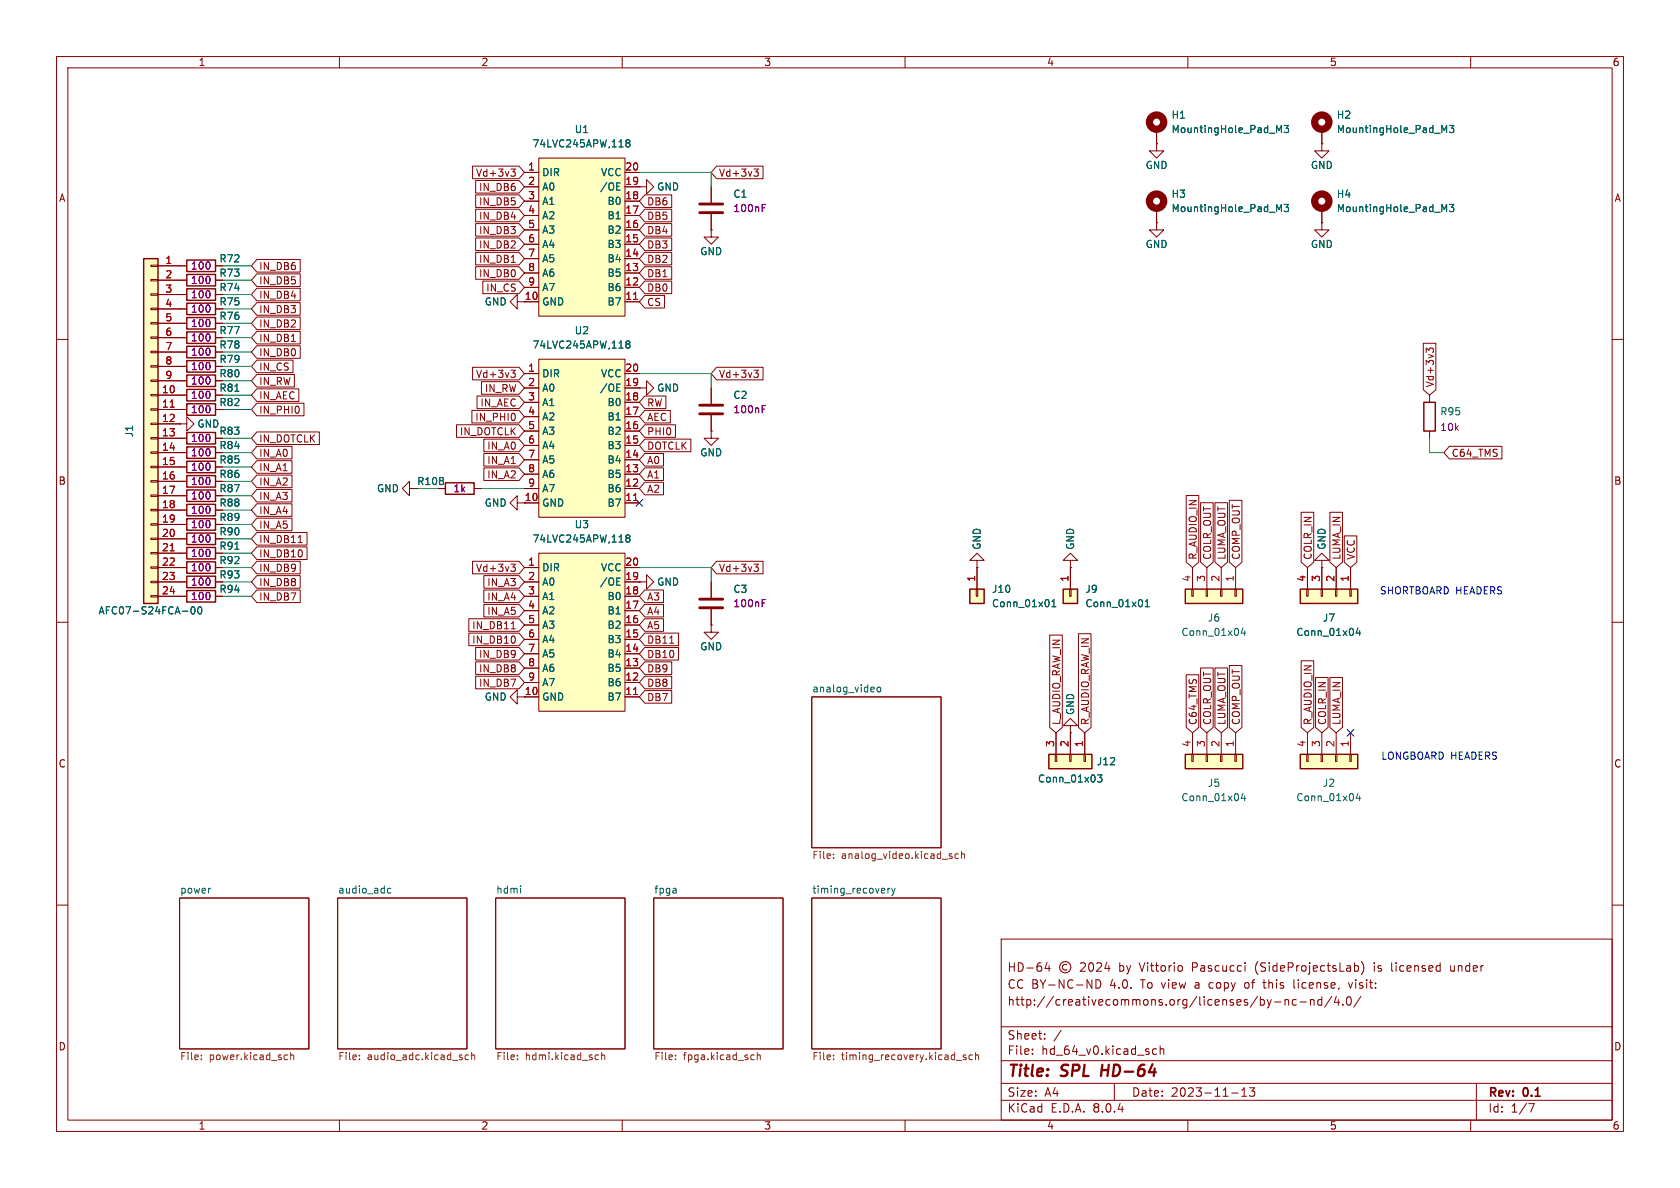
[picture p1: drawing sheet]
<svg xmlns="http://www.w3.org/2000/svg" width="297mm" height="210mm" viewBox="0 0 297 210" stroke-linecap="round" stroke-linejoin="round" font-family="sans-serif">
<defs><g id="words">
<g font-size="2.8" fill="#840000">
<text x="178" y="190.9">Title:</text>
<text x="187.7" y="190.9">SPL</text>
<text x="195.5" y="190.9">HD-64</text>
</g>
<g font-size="2.1" fill="#840000">
<text x="178" y="172">HD-64</text>
<text x="198" y="172">by</text>
<text x="201.8" y="172">Vittorio</text>
<text x="211.1" y="172">Pascucci</text>
<text x="222.4" y="172">(SideProjectsLab)</text>
<text x="243.6" y="172">is</text>
<text x="246.8" y="172">licensed</text>
<text x="257.4" y="172">under</text>
<text x="178" y="178">http://creativecommons.org/licenses/by-nc-nd/4.0/</text>
<text x="178" y="175">CC BY-NC-ND</text>
<text x="196.2" y="175">4.0.</text>
<text x="201.8" y="175">To view</text>
<text x="211.6" y="175">a</text>
<text x="214.3" y="175">copy</text>
<text x="220.7" y="175">of</text>
<text x="224.3" y="175">this</text>
<text x="229.7" y="175">license,</text>
<text x="239.6" y="175">visit:</text>
<text x="178" y="184">Sheet:</text>
<text x="178" y="186.7">File:</text>
<text x="184.1" y="186.7">hd_64_v0.kicad_sch</text>
<text x="178" y="196.9">KiCad</text>
<text x="178" y="194.1">Size:</text>
<text x="184.7" y="194.1">A4</text>
<text x="185.7" y="196.9">E.D.A.</text>
<text x="193.3" y="196.9">8.0.4</text>
<text x="200" y="194.1">Date:</text>
<text x="207" y="194.1">2023-11-13</text>
<text x="263" y="194.3">Rev:</text>
<text x="263" y="196.9">Id:</text>
<text x="267.1" y="196.9">1/7</text>
<text x="269.4" y="194.3">0.1</text>
</g>
<g font-size="1.8" fill="#840000">
<text x="35" y="11.9">1</text>
<text x="85" y="11.9">2</text>
<text x="135" y="11.9">3</text>
<text x="185" y="11.9">4</text>
<text x="235" y="11.9">5</text>
<text x="285" y="11.9">6</text>
<text x="10.3" y="35.9">A</text>
<text x="84" y="31.4">Vd+3v3</text>
<text x="84.6" y="34">IN_DB6</text>
<text x="127" y="31.4">Vd+3v3</text>
<text x="285.3" y="35.9">A</text>
<text x="84.6" y="41.6">IN_DB3</text>
<text x="84.6" y="36.5">IN_DB5</text>
<text x="84.6" y="39.1">IN_DB4</text>
<text x="114.3" y="41.6">DB4</text>
<text x="114.3" y="39.1">DB5</text>
<text x="114.3" y="36.5">DB6</text>
<text x="45.7" y="47.9">IN_DB6</text>
<text x="84.6" y="46.7">IN_DB1</text>
<text x="84.6" y="44.1">IN_DB2</text>
<text x="114.3" y="44.1">DB3</text>
<text x="114.3" y="46.7">DB2</text>
<text x="45.7" y="50.5">IN_DB5</text>
<text x="45.7" y="53">IN_DB4</text>
<text x="84.6" y="49.2">IN_DB0</text>
<text x="85.9" y="51.8">IN_CS</text>
<text x="92.7" y="53.1">10</text>
<text x="114.3" y="49.2">DB1</text>
<text x="114.3" y="51.8">DB0</text>
<text x="45.7" y="55.6">IN_DB3</text>
<text x="45.7" y="58.1">IN_DB2</text>
<text x="114.3" y="54.3">CS</text>
<text x="45.7" y="65.7">IN_CS</text>
<text x="45.7" y="60.6">IN_DB1</text>
<text x="45.7" y="63.2">IN_DB0</text>
<text x="45.7" y="68.3">IN_RW</text>
<text x="45.7" y="70.8">IN_AEC</text>
<text x="84" y="67">Vd+3v3</text>
<text x="85.6" y="69.5">IN_RW</text>
<text x="127" y="67">Vd+3v3</text>
<text x="253.7" y="68.6" transform="rotate(-90 253.7 68.6)">Vd+3v3</text>
<text x="45.7" y="73.3">IN_PHI0</text>
<text x="81.2" y="77.2">IN_DOTCLK</text>
<text x="83.9" y="74.6">IN_PHI0</text>
<text x="84.8" y="72.1">IN_AEC</text>
<text x="114.3" y="74.6">AEC</text>
<text x="114.3" y="72.1">RW</text>
<text x="114.3" y="77.2">PHI0</text>
<text x="45.7" y="83.5">IN_A1</text>
<text x="45.7" y="78.4">IN_DOTCLK</text>
<text x="45.7" y="81">IN_A0</text>
<text x="86" y="79.7">IN_A0</text>
<text x="86" y="82.2">IN_A1</text>
<text x="114.3" y="79.7">DOTCLK</text>
<text x="114.3" y="82.2">A0</text>
<text x="256.5" y="81">C64_TMS</text>
<text x="10.3" y="85.9">B</text>
<text x="45.7" y="86">IN_A2</text>
<text x="45.7" y="88.6">IN_A3</text>
<text x="86" y="84.8">IN_A2</text>
<text x="92.7" y="88.6">10</text>
<text x="114.3" y="87.3">A2</text>
<text x="114.3" y="84.8">A1</text>
<text x="285.3" y="85.9">B</text>
<text x="45.7" y="91.1">IN_A4</text>
<text x="45.7" y="93.7">IN_A5</text>
<text x="45.7" y="101.3">IN_DB9</text>
<text x="45.7" y="96.2">IN_DB11</text>
<text x="45.7" y="98.7">IN_DB10</text>
<text x="84" y="101.3">Vd+3v3</text>
<text x="127" y="101.3">Vd+3v3</text>
<text x="211.8" y="99.1" transform="rotate(-90 211.8 99.1)">R_AUDIO_IN</text>
<text x="214.3" y="99.1" transform="rotate(-90 214.3 99.1)">COLR_OUT</text>
<text x="216.9" y="99.1" transform="rotate(-90 216.9 99.1)">LUMA_OUT</text>
<text x="219.4" y="99.1" transform="rotate(-90 219.4 99.1)">COMP_OUT</text>
<text x="232.1" y="99.1" transform="rotate(-90 232.1 99.1)">COLR_IN</text>
<text x="237.2" y="99.1" transform="rotate(-90 237.2 99.1)">LUMA_IN</text>
<text x="239.7" y="99.1" transform="rotate(-90 239.7 99.1)">VCC</text>
<text x="45.7" y="106.4">IN_DB7</text>
<text x="45.7" y="103.8">IN_DB8</text>
<text x="86" y="106.4">IN_A4</text>
<text x="86" y="103.8">IN_A3</text>
<text x="114.3" y="106.4">A3</text>
<text x="83.4" y="114">IN_DB10</text>
<text x="83.4" y="111.4">IN_DB11</text>
<text x="86" y="108.9">IN_A5</text>
<text x="114.3" y="111.4">A5</text>
<text x="114.3" y="114">DB11</text>
<text x="114.3" y="108.9">A4</text>
<text x="84.6" y="116.5">IN_DB9</text>
<text x="84.6" y="119.1">IN_DB8</text>
<text x="114.3" y="119.1">DB9</text>
<text x="114.3" y="116.5">DB10</text>
<text x="84.6" y="121.6">IN_DB7</text>
<text x="92.7" y="122.9">10</text>
<text x="114.3" y="121.6">DB8</text>
<text x="114.3" y="124.1">DB7</text>
<text x="187.6" y="128.3" transform="rotate(-90 187.6 128.3)">L_AUDIO_RAW_IN</text>
<text x="192.7" y="128.3" transform="rotate(-90 192.7 128.3)">R_AUDIO_RAW_IN</text>
<text x="211.8" y="128.3" transform="rotate(-90 211.8 128.3)">C64_TMS</text>
<text x="214.3" y="128.3" transform="rotate(-90 214.3 128.3)">COLR_OUT</text>
<text x="216.9" y="128.3" transform="rotate(-90 216.9 128.3)">LUMA_OUT</text>
<text x="219.4" y="128.3" transform="rotate(-90 219.4 128.3)">COMP_OUT</text>
<text x="232.1" y="128.3" transform="rotate(-90 232.1 128.3)">R_AUDIO_IN</text>
<text x="234.6" y="128.3" transform="rotate(-90 234.6 128.3)">COLR_IN</text>
<text x="237.2" y="128.3" transform="rotate(-90 237.2 128.3)">LUMA_IN</text>
<text x="10.3" y="135.9">C</text>
<text x="285.3" y="135.9">C</text>
<text x="10.3" y="185.9">D</text>
<text x="285.3" y="185.9">D</text>
<text x="35" y="199.9">1</text>
<text x="85" y="199.9">2</text>
<text x="135" y="199.9">3</text>
<text x="185" y="199.9">4</text>
<text x="235" y="199.9">5</text>
<text x="285" y="199.9">6</text>
</g>
<g font-size="1.8" fill="#006464">
<text x="101.5" y="23.7">U1</text>
<text x="207" y="23.7">MountingHole_Pad_M3</text>
<text x="207" y="21.2">H1</text>
<text x="236.2" y="23.7">MountingHole_Pad_M3</text>
<text x="236.2" y="21.2">H2</text>
<text x="94" y="26.3">74LVC245APW,118</text>
<text x="95.8" y="31.3">DIR</text>
<text x="95.8" y="33.9">A0</text>
<text x="106" y="33.9">/OE</text>
<text x="106.2" y="31.3">VCC</text>
<text x="116.1" y="33.9">GND</text>
<text x="129.5" y="35.2">C1</text>
<text x="202.4" y="30.1">GND</text>
<text x="207" y="35.2">H3</text>
<text x="231.6" y="30.1">GND</text>
<text x="236.2" y="35.2">H4</text>
<text x="95.8" y="36.4">A1</text>
<text x="95.8" y="39">A2</text>
<text x="95.8" y="41.5">A3</text>
<text x="107.3" y="41.5">B2</text>
<text x="107.3" y="39">B1</text>
<text x="107.3" y="36.4">B0</text>
<text x="207" y="37.7">MountingHole_Pad_M3</text>
<text x="236.2" y="37.7">MountingHole_Pad_M3</text>
<text x="38.7" y="46.6">R72</text>
<text x="95.8" y="44">A4</text>
<text x="95.8" y="46.6">A5</text>
<text x="107.3" y="46.6">B4</text>
<text x="107.3" y="44">B3</text>
<text x="123.7" y="45.3">GND</text>
<text x="202.4" y="44">GND</text>
<text x="231.6" y="44">GND</text>
<text x="38.7" y="49.1">R73</text>
<text x="38.7" y="51.7">R74</text>
<text x="95.8" y="49.1">A6</text>
<text x="95.8" y="51.7">A7</text>
<text x="107.3" y="51.7">B6</text>
<text x="107.3" y="49.1">B5</text>
<text x="38.7" y="59.3">R77</text>
<text x="38.7" y="56.7">R76</text>
<text x="38.7" y="54.2">R75</text>
<text x="85.6" y="54.2">GND</text>
<text x="95.8" y="54.2">GND</text>
<text x="101.5" y="59.3">U2</text>
<text x="107.3" y="54.2">B7</text>
<text x="38.7" y="64.4">R79</text>
<text x="38.7" y="61.8">R78</text>
<text x="94" y="61.8">74LVC245APW,118</text>
<text x="38.7" y="66.9">R80</text>
<text x="38.7" y="69.4">R81</text>
<text x="38.7" y="72">R82</text>
<text x="95.8" y="66.9">DIR</text>
<text x="95.8" y="69.4">A0</text>
<text x="95.8" y="72">A1</text>
<text x="106" y="69.4">/OE</text>
<text x="106.2" y="66.9">VCC</text>
<text x="107.3" y="72">B0</text>
<text x="116.1" y="69.4">GND</text>
<text x="129.5" y="70.7">C2</text>
<text x="23.7" y="77.4" transform="rotate(-90 23.7 77.4)">J1</text>
<text x="34.8" y="75.8">GND</text>
<text x="38.7" y="77.1">R83</text>
<text x="95.8" y="74.5">A2</text>
<text x="95.8" y="77.1">A3</text>
<text x="107.3" y="77.1">B2</text>
<text x="107.3" y="74.5">B1</text>
<text x="254.5" y="73.6">R95</text>
<text x="38.7" y="79.6">R84</text>
<text x="38.7" y="82.1">R85</text>
<text x="95.8" y="79.6">A4</text>
<text x="95.8" y="82.1">A5</text>
<text x="107.3" y="82.1">B4</text>
<text x="107.3" y="79.6">B3</text>
<text x="123.7" y="80.9">GND</text>
<text x="38.7" y="87.2">R87</text>
<text x="38.7" y="89.8">R88</text>
<text x="38.7" y="84.7">R86</text>
<text x="66.5" y="87.2">GND</text>
<text x="73.6" y="86">R108</text>
<text x="85.6" y="89.8">GND</text>
<text x="95.8" y="89.8">GND</text>
<text x="95.8" y="84.7">A6</text>
<text x="95.8" y="87.2">A7</text>
<text x="107.3" y="89.8">B7</text>
<text x="107.3" y="87.2">B6</text>
<text x="107.3" y="84.7">B5</text>
<text x="38.7" y="92.3">R89</text>
<text x="38.7" y="94.8">R90</text>
<text x="101.5" y="93.6">U3</text>
<text x="38.7" y="97.4">R91</text>
<text x="38.7" y="99.9">R92</text>
<text x="94" y="96.1">74LVC245APW,118</text>
<text x="95.8" y="101.2">DIR</text>
<text x="106.2" y="101.2">VCC</text>
<text x="173.6" y="97.3" transform="rotate(-90 173.6 97.3)">GND</text>
<text x="190.1" y="97.3" transform="rotate(-90 190.1 97.3)">GND</text>
<text x="234.5" y="97.3" transform="rotate(-90 234.5 97.3)">GND</text>
<text x="38.7" y="105">R94</text>
<text x="38.7" y="102.5">R93</text>
<text x="95.8" y="103.7">A0</text>
<text x="95.8" y="106.3">A1</text>
<text x="106" y="103.7">/OE</text>
<text x="107.3" y="106.3">B0</text>
<text x="116.1" y="103.7">GND</text>
<text x="129.5" y="105">C3</text>
<text x="175.3" y="107.5">Conn_01x01</text>
<text x="175.3" y="105">J10</text>
<text x="191.8" y="105">J9</text>
<text x="191.8" y="107.5">Conn_01x01</text>
<text x="17.3" y="108.8">AFC07-S24FCA-00</text>
<text x="95.8" y="108.8">A2</text>
<text x="95.8" y="111.4">A3</text>
<text x="95.8" y="113.9">A4</text>
<text x="107.3" y="113.9">B3</text>
<text x="107.3" y="111.4">B2</text>
<text x="107.3" y="108.8">B1</text>
<text x="208.8" y="112.6">Conn_01x04</text>
<text x="213.4" y="110.1">J6</text>
<text x="229.1" y="112.6">Conn_01x04</text>
<text x="233.8" y="110.1">J7</text>
<text x="95.8" y="116.4">A5</text>
<text x="95.8" y="119">A6</text>
<text x="107.3" y="119">B5</text>
<text x="107.3" y="116.4">B4</text>
<text x="123.7" y="115.2">GND</text>
<text x="85.6" y="124.1">GND</text>
<text x="95.8" y="124.1">GND</text>
<text x="95.8" y="121.5">A7</text>
<text x="107.3" y="124.1">B7</text>
<text x="107.3" y="121.5">B6</text>
<text x="143.5" y="122.5">analog_video</text>
<text x="190.1" y="126.5" transform="rotate(-90 190.1 126.5)">GND</text>
<text x="193.8" y="135.5">J12</text>
<text x="183.4" y="138.5">Conn_01x03</text>
<text x="208.8" y="141.8">Conn_01x04</text>
<text x="213.4" y="139.3">J5</text>
<text x="229.1" y="141.8">Conn_01x04</text>
<text x="233.8" y="139.3">J2</text>
<text x="31.7" y="158">power</text>
<text x="59.7" y="158">audio_adc</text>
<text x="87.6" y="158">hdmi</text>
<text x="115.6" y="158">fpga</text>
<text x="143.5" y="158">timing_recovery</text>
</g>
<g font-size="1.8" fill="#a90000">
<text x="93.3" y="30.2">1</text>
<text x="93.3" y="32.8">2</text>
<text x="93.3" y="35.3">3</text>
<text x="110.4" y="35.3">18</text>
<text x="110.4" y="32.8">19</text>
<text x="110.4" y="30.2">20</text>
<text x="93.3" y="37.8">4</text>
<text x="93.3" y="40.4">5</text>
<text x="110.4" y="40.4">16</text>
<text x="110.4" y="37.8">17</text>
<text x="29.1" y="46.7">1</text>
<text x="93.3" y="42.9">6</text>
<text x="93.3" y="45.5">7</text>
<text x="110.4" y="45.5">14</text>
<text x="110.4" y="42.9">15</text>
<text x="29.1" y="49.3">2</text>
<text x="29.1" y="51.8">3</text>
<text x="93.3" y="48">8</text>
<text x="93.3" y="50.5">9</text>
<text x="110.4" y="53.1">11</text>
<text x="110.4" y="50.5">12</text>
<text x="110.4" y="48">13</text>
<text x="29.1" y="54.4">4</text>
<text x="29.1" y="56.9">5</text>
<text x="29.1" y="59.4">6</text>
<text x="29.1" y="62">7</text>
<text x="29.1" y="64.5">8</text>
<text x="93.3" y="65.8">1</text>
<text x="110.4" y="65.8">20</text>
<text x="28.5" y="69.6">10</text>
<text x="29.1" y="67.1">9</text>
<text x="93.3" y="68.3">2</text>
<text x="93.3" y="70.9">3</text>
<text x="110.4" y="70.9">18</text>
<text x="110.4" y="68.3">19</text>
<text x="28.5" y="72.1">11</text>
<text x="28.5" y="74.7">12</text>
<text x="28.5" y="77.2">13</text>
<text x="93.3" y="73.4">4</text>
<text x="93.3" y="75.9">5</text>
<text x="110.4" y="75.9">16</text>
<text x="110.4" y="73.4">17</text>
<text x="28.5" y="79.8">14</text>
<text x="28.5" y="82.3">15</text>
<text x="93.3" y="78.5">6</text>
<text x="93.3" y="81">7</text>
<text x="93.3" y="83.6">8</text>
<text x="110.4" y="83.6">13</text>
<text x="110.4" y="81">14</text>
<text x="110.4" y="78.5">15</text>
<text x="28.5" y="84.8">16</text>
<text x="28.5" y="87.4">17</text>
<text x="28.5" y="89.9">18</text>
<text x="93.3" y="86.1">9</text>
<text x="110.4" y="88.6">11</text>
<text x="110.4" y="86.1">12</text>
<text x="28.5" y="92.5">19</text>
<text x="28.5" y="95">20</text>
<text x="28.5" y="97.5">21</text>
<text x="28.5" y="100.1">22</text>
<text x="93.3" y="100.1">1</text>
<text x="110.4" y="100.1">20</text>
<text x="28.5" y="102.6">23</text>
<text x="28.5" y="105.2">24</text>
<text x="93.3" y="102.6">2</text>
<text x="93.3" y="105.2">3</text>
<text x="93.3" y="107.7">4</text>
<text x="110.4" y="107.7">17</text>
<text x="110.4" y="105.2">18</text>
<text x="110.4" y="102.6">19</text>
<text x="172.5" y="102.9" transform="rotate(-90 172.5 102.9)">1</text>
<text x="189" y="102.9" transform="rotate(-90 189 102.9)">1</text>
<text x="210.6" y="102.9" transform="rotate(-90 210.6 102.9)">4</text>
<text x="213.1" y="102.9" transform="rotate(-90 213.1 102.9)">3</text>
<text x="215.6" y="102.9" transform="rotate(-90 215.6 102.9)">2</text>
<text x="218.2" y="102.9" transform="rotate(-90 218.2 102.9)">1</text>
<text x="230.9" y="102.9" transform="rotate(-90 230.9 102.9)">4</text>
<text x="233.4" y="102.9" transform="rotate(-90 233.4 102.9)">3</text>
<text x="236" y="102.9" transform="rotate(-90 236 102.9)">2</text>
<text x="238.5" y="102.9" transform="rotate(-90 238.5 102.9)">1</text>
<text x="93.3" y="110.2">5</text>
<text x="93.3" y="112.8">6</text>
<text x="110.4" y="112.8">15</text>
<text x="110.4" y="110.2">16</text>
<text x="93.3" y="115.3">7</text>
<text x="93.3" y="117.9">8</text>
<text x="110.4" y="117.9">13</text>
<text x="110.4" y="115.3">14</text>
<text x="93.3" y="120.4">9</text>
<text x="110.4" y="122.9">11</text>
<text x="110.4" y="120.4">12</text>
<text x="186.4" y="132.2" transform="rotate(-90 186.4 132.2)">3</text>
<text x="189" y="132.2" transform="rotate(-90 189 132.2)">2</text>
<text x="191.5" y="132.2" transform="rotate(-90 191.5 132.2)">1</text>
<text x="210.6" y="132.2" transform="rotate(-90 210.6 132.2)">4</text>
<text x="213.1" y="132.2" transform="rotate(-90 213.1 132.2)">3</text>
<text x="215.6" y="132.2" transform="rotate(-90 215.6 132.2)">2</text>
<text x="218.2" y="132.2" transform="rotate(-90 218.2 132.2)">1</text>
<text x="230.9" y="132.2" transform="rotate(-90 230.9 132.2)">4</text>
<text x="233.4" y="132.2" transform="rotate(-90 233.4 132.2)">3</text>
<text x="236" y="132.2" transform="rotate(-90 236 132.2)">2</text>
<text x="238.5" y="132.2" transform="rotate(-90 238.5 132.2)">1</text>
</g>
<g font-size="1.8" fill="#840084">
<text x="129.5" y="37.7">100nF</text>
<text x="33.6" y="47.9">100</text>
<text x="33.6" y="50.4">100</text>
<text x="33.6" y="52.9">100</text>
<text x="33.6" y="58">100</text>
<text x="33.6" y="55.5">100</text>
<text x="33.6" y="65.6">100</text>
<text x="33.6" y="63.1">100</text>
<text x="33.6" y="60.6">100</text>
<text x="33.6" y="68.2">100</text>
<text x="33.6" y="70.7">100</text>
<text x="33.6" y="73.3">100</text>
<text x="129.5" y="73.3">100nF</text>
<text x="254.5" y="76.4">10k</text>
<text x="33.6" y="78.3">100</text>
<text x="33.6" y="80.9">100</text>
<text x="33.6" y="83.4">100</text>
<text x="33.6" y="88.5">100</text>
<text x="33.6" y="86">100</text>
<text x="80.1" y="87.2">1k</text>
<text x="33.6" y="91">100</text>
<text x="33.6" y="93.6">100</text>
<text x="33.6" y="98.7">100</text>
<text x="33.6" y="96.1">100</text>
<text x="33.6" y="101.2">100</text>
<text x="33.6" y="106.3">100</text>
<text x="33.6" y="103.7">100</text>
<text x="129.5" y="107.5">100nF</text>
</g>
<g font-size="1.8" fill="#0000c2">
<text x="243.8" y="105.2">SHORTBOARD HEADERS</text>
<text x="244.1" y="134.4">LONGBOARD HEADERS</text>
</g>
<g font-size="1.8" fill="#725600">
<text x="143.5" y="152.2">File:</text>
<text x="148.7" y="152.2">analog_video.kicad_sch</text>
<text x="31.7" y="187.7">File:</text>
<text x="37" y="187.7">power.kicad_sch</text>
<text x="59.7" y="187.7">File:</text>
<text x="64.9" y="187.7">audio_adc.kicad_sch</text>
<text x="87.6" y="187.7">File:</text>
<text x="92.9" y="187.7">hdmi.kicad_sch</text>
<text x="115.6" y="187.7">File:</text>
<text x="120.8" y="187.7">fpga.kicad_sch</text>
<text x="143.5" y="187.7">File:</text>
<text x="148.7" y="187.7">timing_recovery.kicad_sch</text>
</g>
</g></defs>
<g fill="none" stroke="#840000" stroke-width=".18">
<path d="M10 10h277v190h-277zM12 12h273v186h-273zM60 10v2M110 10v2M160 10v2M210 10v2M260 10v2M233.7 22.9v2.5M10 60h2M285 60h2M31.7 67.3h1.3M31.7 64.8h1.3"/>
<path d="M31.7 69.9h1.3M38.1 67.3h1.3M38.1 64.8h1.3M38.1 69.9h1.3M10 110h2M285 110h2M143.5 123.2h22.9v26.7h-22.9zM10 160h2M31.7 158.8h22.9v26.6h-22.9zM59.7 158.8h22.8v26.6h-22.8zM87.6 158.8h22.9v26.6h-22.9zM115.6 158.8h22.8v26.6h-22.8z"/>
<path d="M143.5 158.8h22.9v26.6h-22.9zM285 160h2M177 166h108v32h-108zM185.1 170.1l-.4 1.1h1M185.5 170.7v1M188.6 170.6a.52 .52 0 0 0-.8 .4 .52 .52 0 0 0 .8 .4M191 170.3l.6-.1 .2 .1 .1 .3-.9 1.1h.9M192.6 170.3l.2-.1a.81 .81 0 0 1 .6 .6 .81 .81 0 0 1-.3 .8l-.1 .1a.81 .81 0 0 1-.4-1.4zM193.7 173.2a.76 .76 0 0 1 .9 .7 .76 .76 0 0 1-.9 .8zM193.9 170.3l.6-.1 .2 .1v.3l-.9 1.1h.9M195.7 170.1l-.4 1.1h.9M196 170.7v1"/>
<path d="M208.9 170.8l.1 .2v.4l-.1 .2M220.1 173.8v.8M220.1 170.2v.1M220.1 170.7v1M223.2 173.7h.6M223.5 173.2v1.3l.2 .2M225.3 177.1h1.2M227.2 176.7v1M227.2 176.8l.2-.1 .3 .1 .1 .9M228.7 173.2v1.3l.3 .2M229.2 176.8l-.5-.1-.2 .3v.4l.1 .2h.6M229.8 177.1h1.2"/>
<path d="M231.7 176.8l.2-.1 .3 .1 .1 .9M231.7 176.7v1M233.7 176.8l-.5-.1-.2 .3v.4l.1 .2h.6M233.7 176.2v1.5M235.5 176.1l-1.3 2M236.2 176.1l-.3 1.1h.9M236.6 176.7v1M237.4 177.6v.1M238.2 176.3l.2-.1a.81 .81 0 0 1 .6 .6 .81 .81 0 0 1-.3 .8l-.2 .1a.81 .81 0 0 1-.3-1.4zM238.4 173.7l.3 1 .4-1M239.6 170.7l.4 .1 .2 .2-.1 .6-.5 .1M240.6 176.1l-1.3 2"/>
<path d="M240.7 170a1.72 1.72 0 0 1 0 2.3M243 170.2v.1M243 170.7v1M246 170.2v1.3l.2 .2M256.5 170.7v.8v.1l.4 .1M60 198v2M110 198v2M160 198v2M177 194.5h108M177 191.5h108M177 187.5h108M177 181.5h108"/>
<path d="M182.5 186.3v.1M182.5 185.5v.1M184.7 183.6v.1M184.7 182.8v.1M187.6 182.1l-1.3 2M197 191.5v3M204.5 185.5l-.5-.1-.3 .3v.4l.2 .2h.6M205.1 185.5l.2-.1 .4 .1v.9M205.1 184.9v1.5M210 198v2M217.7 193.2h1.2M219.5 193.8h.9"/>
<path d="M219.5 192.7l.5-.4v1.5M220.9 192.3h.9l-.5 .6 .4 .1v.7l-.2 .1h-.4l-.2-.1M260 198v2M261 191.5v6.5M270.2 195.1h1l-.6 1.5"/>
<circle cx="188.3" cy="171" r="1"/>
</g>
<path d="M194.9 188.2l-.3 2" fill="none" stroke="#840000" stroke-width=".4"/>
<g fill="none" stroke="#006464" stroke-width=".18">
<path d="M254.9 22.2l.4 .9 .4-.9v1.2M256.2 22.2h.8l-.4 .5 .4 .1v.5l-.2 .1-.6-.1M41.5 69.2h.7M155.2 121.5h.3l.2 .2v.4l-.2 .2h-.3l-.2-.2zM37.1 157h.1M69.1 157.1l-.4-.1-.2 .3 .1 .5h.5M92 156.6v.1M92 157v.9M157 157v.9M157.3 157l-.3 .3M157.6 157l.3 .9M157.9 157.9l-.3 .4"/>
<path d="M158.2 157l-.3 .9"/>
</g>
<g fill="none" stroke="#725600" stroke-width=".18">
<path d="M147.4 151v.1M147.4 151.6v.2M168 151.3l.3 .1v.2l-.1 .2h-.3M168 150.9l.3 .1M169.4 151l-.3-.1-.3 .3 .1 .5h.5M170 151l.2-.1 .3 .1v.8M170 150.5v1.3M35.6 187.2v.1M35.6 186.5v.2M50.5 186.5h.3M50.8 187.3h-.3M51.4 186.6l.2-.1h.3v.8"/>
<path d="M51.4 186.1v1.2M63.5 187.2v.1M63.5 186.5v.2M82.8 186.5h-.3l-.3 .2 .1 .6h.5M83.4 186.6l.2-.1h.3v.8M83.4 186.1v1.2M91.5 187.2v.1M91.5 186.5v.2M105.4 186.5h.4M105.8 187.3h-.4M106.4 186.6l.1-.1h.3l.1 .8M106.4 186.1v1.2"/>
<path d="M119.4 187.2v.1M119.4 186.5v.2M133 186.5h.3M133.3 187.3h-.3M133.9 186.6l.2-.1h.3v.8M133.9 186.1v1.2M147.4 187.2v.1M147.4 186.5v.2M170.8 186.5h-.3l-.2 .2v.1l.5 .2v.3h-.5M171.9 186.5h-.3l-.3 .2 .1 .6h.5M172.5 186.6l.1-.1h.3l.1 .8M172.5 186.1v1.2"/>
</g>
<circle cx="233.7" cy="21.6" r="1.27" fill="none" stroke="#840000" stroke-width="1.3"/>
<path d="M33 66.3h5.1v2h-5.1zM33 63.8h5.1v2h-5.1zM33 68.8h5.1v2.1h-5.1z" fill="none" stroke="#840000" stroke-width=".25"/>
<path d="M95.2 97.8h15.3v27.9h-15.3z" fill="#ffffc2"/>
<g fill="none" stroke="#840000" stroke-width=".18">
<path d="M95.2 97.8h15.3v27.9h-15.3zM92.7 100.3h2.5M92.7 118.1h2.5M92.7 115.6h2.5M92.7 113h2.5M92.7 110.5h2.5M92.7 108h2.5M92.7 105.4h2.5M92.7 102.9h2.5M110.5 100.3h2.5M110.5 118.1h2.5M110.5 115.6h2.5"/>
<path d="M110.5 113h2.5M110.5 110.5h2.5M110.5 108h2.5M110.5 105.4h2.5M110.5 102.9h2.5M92.7 123.2h2.5M92.7 120.7h2.5M110.5 123.2h2.5M110.5 120.7h2.5"/>
</g>
<path d="M112 122.8h.7" fill="none" stroke="#a90000" stroke-width=".18"/>
<path d="M110.9 95.1l-.3-.2 .3-.3h.2l.3 .2-.3 .3M110.9 95.1l-.3 .2 .1 .4 .2 .1h.3l.2-.2v-.3l-.3-.2M110.9 95.1h.2M109 103.4h.6M109 102.2h.6" fill="none" stroke="#006464" stroke-width=".18"/>
<path d="M229.9 133.4h10.1v2.5h-10.1z" fill="#ffffc2"/>
<g fill="none" stroke="#840000" stroke-width=".18">
<path d="M113 68.6h1.3v-1.3l1.3 1.3-1.3 1.3v-1.3M113 68.6h.1M113 102.9h1.3v-1.3l1.3 1.3-1.3 1.2v-1.2M113 102.9h.1M125.7 110.5v1.3h1.3l-1.3 1.2-1.2-1.2h1.2M125.7 110.5h.1M91.4 123.2v-1.3l-1.2 1.3 1.2 1.3v-1.3h1.3M231 133.4h.3v1.2h-.3zM231.1 129.5v3.9M233.6 133.4h.2v1.2h-.2zM233.7 129.5v3.9M236.1 133.4h.2v1.2h-.2z"/>
<path d="M236.2 129.5v3.9M238.6 133.4h.3v1.2h-.3zM238.8 129.5v3.9"/>
</g>
<path d="M229.9 133.4h10.1v2.5h-10.1z" fill="none" stroke="#840000" stroke-width=".25"/>
<path d="M240.1 140.2l-.3 .9h.7M240.4 140.7v.8" fill="none" stroke="#006464" stroke-width=".18"/>
<path d="M95.2 27.9h15.3v28h-15.3z" fill="#ffffc2"/>
<g fill="none" stroke="#840000" stroke-width=".18">
<path d="M92.7 30.5h2.5M92.7 38.1h2.5M92.7 35.6h2.5M92.7 33h2.5M95.2 27.9h15.3v28h-15.3zM110.5 30.5h2.5M110.5 38.1h2.5M110.5 35.6h2.5M110.5 33h2.5M125.7 33v2.8M125.7 37.8v2.8M92.7 53.3h2.5"/>
<path d="M92.7 50.8h2.5M92.7 48.3h2.5M92.7 45.7h2.5M92.7 43.2h2.5M92.7 40.6h2.5M110.5 53.3h2.5M110.5 50.8h2.5M110.5 48.3h2.5M110.5 45.7h2.5M110.5 43.2h2.5M110.5 40.6h2.5M125.7 40.6v1.3h1.3l-1.3 1.3-1.2-1.3h1.2"/>
<path d="M125.7 40.6h.1M252.7 69.9v1.2M252.7 76.2v1.3"/>
</g>
<path d="M112 52.9h.7" fill="none" stroke="#a90000" stroke-width=".18"/>
<path d="M109 33.6h.6M109 32.3h.6M110.9 25.3l-.3-.3 .3-.3h.2l.3 .3-.3 .3M110.9 25.3l-.3 .2 .1 .4 .2 .1 .3-.1 .2-.2v-.2l-.3-.2M110.9 25.3h.2" fill="none" stroke="#006464" stroke-width=".18"/>
<path d="M251.7 71.1h2v5.1h-2z" fill="none" stroke="#840000" stroke-width=".25"/>
<path d="M123.7 36.1h4.1M123.7 37.6h4.1" fill="none" stroke="#840000" stroke-width=".51"/>
<path d="M134.7 36.7h.5M134.7 36.1h.6" fill="none" stroke="#840084" stroke-width=".18"/>
<path d="M95.2 63.5h15.3v27.9h-15.3z" fill="#ffffc2"/>
<g fill="none" stroke="#840000" stroke-width=".18">
<path d="M92.7 66h2.5M92.7 78.7h2.5M92.7 76.2h2.5M92.7 73.7h2.5M92.7 71.1h2.5M92.7 68.6h2.5M95.2 63.5h15.3v27.9h-15.3zM110.5 66h2.5M110.5 78.7h2.5M110.5 76.2h2.5M110.5 73.7h2.5M110.5 71.1h2.5"/>
<path d="M110.5 68.6h2.5M92.7 88.9h2.5M92.7 86.4h2.5M92.7 83.8h2.5M92.7 81.3h2.5M110.5 88.9h2.5M110.5 86.4h2.5M110.5 83.8h2.5M110.5 81.3h2.5"/>
</g>
<path d="M112 88.5h.7" fill="none" stroke="#a90000" stroke-width=".18"/>
<path d="M109 69.2h.6M109 67.9h.6M110.9 60.8l-.3-.2 .3-.3h.2l.3 .2-.3 .3M110.9 60.8l-.3 .3 .1 .3 .2 .1h.3l.2-.2v-.2l-.3-.3M110.9 60.8h.2" fill="none" stroke="#006464" stroke-width=".18"/>
<path d="M229.9 104.1h10.1v2.6h-10.1z" fill="#ffffc2"/>
<g fill="none" stroke="#840000" stroke-width=".18">
<path d="M204.5 25.4v1.3h1.2l-1.2 1.2-1.3-1.2h1.3M204.5 25.4h.1M204.5 39.4v1.2h1.2l-1.2 1.3-1.3-1.3h1.3M204.5 39.4h.1M204.5 22.9v2.5M204.5 36.8v2.6M233.7 25.4v1.3h1.2l-1.2 1.2-1.3-1.2h1.3M233.7 25.4h.1M233.7 39.4v1.2h1.2l-1.2 1.3-1.3-1.3h1.3M233.7 39.4h.1M233.7 36.8v2.6M31.7 59.7h1.3"/>
<path d="M31.7 57.2h1.3M38.1 59.7h1.3M38.1 57.2h1.3M31.7 62.2h1.3M38.1 62.2h1.3M125.7 76.2v1.3h1.3l-1.3 1.2-1.2-1.2h1.2M125.7 76.2h.1M31.7 87.6h1.3M38.1 87.6h1.3M233.7 99.1h1.2l-1.2-1.3-1.3 1.3h1.3v1.2M231 104.1h.3v1.3h-.3zM231.1 100.3v3.8"/>
<path d="M233.6 104.1h.2v1.3h-.2zM233.7 100.3h.1M233.7 100.3v3.8M236.1 104.1h.2v1.3h-.2zM236.2 100.3v3.8M238.6 104.1h.3v1.3h-.3zM238.8 100.3v3.8"/>
</g>
<path d="M33 58.7h5.1v2h-5.1zM33 56.1h5.1v2.1h-5.1zM33 61.2h5.1v2h-5.1zM33 86.6h5.1v2h-5.1zM229.9 104.1h10.1v2.6h-10.1z" fill="none" stroke="#840000" stroke-width=".25"/>
<path d="M225.7 36.1l.4 .9 .4-.9v1.3M225.7 22.2l.4 .9 .4-.9v1.2M227 36.1h.8l-.4 .5 .3 .1v.6l-.1 .1-.6-.1M227 22.2h.8l-.4 .5 .3 .1v.5l-.1 .1-.6-.1M254.9 36.1l.4 .9 .4-.9v1.3M256.2 36.1h.8l-.4 .5 .4 .1v.6l-.2 .1-.6-.1M240.1 111l-.3 .9h.7M240.4 111.5v.8" fill="none" stroke="#006464" stroke-width=".18"/>
<g fill="none" stroke="#840000" stroke-width="1.3">
<circle cx="204.5" cy="35.6" r="1.27"/>
<circle cx="204.5" cy="21.6" r="1.27"/>
<circle cx="233.7" cy="35.6" r="1.27"/>
</g>
<path d="M209.5 133.4h10.2v2.5h-10.2z" fill="#ffffc2"/>
<g fill="none" stroke="#840000" stroke-width=".18">
<path d="M31.7 47h1.3M31.7 49.5h1.3M31.7 54.6h1.3M31.7 52.1h1.3M38.1 47h1.3M38.1 49.5h1.3M38.1 54.6h1.3M38.1 52.1h1.3M210.7 133.4h.2v1.2h-.2zM210.8 129.5v3.9M213.2 133.4h.3v1.2h-.3zM213.4 129.5v3.9"/>
<path d="M215.8 133.4h.2v1.2h-.2zM215.9 129.5v3.9M218.3 133.4h.3v1.2h-.3zM218.4 129.5v3.9"/>
</g>
<path d="M33 46h5.1v2h-5.1zM33 48.5h5.1v2h-5.1zM33 53.6h5.1v2h-5.1zM33 51.1h5.1v2h-5.1zM209.5 133.4h10.2v2.5h-10.2z" fill="none" stroke="#840000" stroke-width=".25"/>
<path d="M219.7 140.2l-.3 .9h.8M220 140.7v.8" fill="none" stroke="#006464" stroke-width=".18"/>
<path d="M188 104.1h2.5v2.6h-2.5z" fill="#ffffc2"/>
<path d="M189.1 104.1h.3v1.3h-.3zM189.2 100.3v3.8" fill="none" stroke="#840000" stroke-width=".18"/>
<path d="M188 104.1h2.5v2.6h-2.5z" fill="none" stroke="#840000" stroke-width=".25"/>
<path d="M202.5 107.3h.7M202.5 106.4l.3-.4v1.3" fill="none" stroke="#006464" stroke-width=".18"/>
<path d="M209.5 104.1h10.2v2.6h-10.2z" fill="#ffffc2"/>
<g fill="none" stroke="#840000" stroke-width=".18">
<path d="M125.7 68.6v2.8M125.7 73.4v2.8M189.2 99.1h1.3l-1.3-1.3-1.2 1.3h1.2v1.2M125.7 102.9v2.8M125.7 107.7v2.8M189.2 100.3h.1M210.7 104.1h.2v1.3h-.2zM210.8 100.3v3.8M213.2 104.1h.3v1.3h-.3zM213.4 100.3v3.8M215.8 104.1h.2v1.3h-.2zM215.9 100.3v3.8"/>
<path d="M218.3 104.1h.3v1.3h-.3zM218.4 100.3v3.8M189.2 128.3h1.3l-1.3-1.3-1.2 1.3h1.2v1.2M189.2 129.5h.1"/>
</g>
<path d="M209.5 104.1h10.2v2.6h-10.2z" fill="none" stroke="#840000" stroke-width=".25"/>
<path d="M219.7 111l-.3 .9h.8M220 111.5v.8" fill="none" stroke="#006464" stroke-width=".18"/>
<path d="M123.7 71.6h4.1M123.7 73.2h4.1M123.7 105.9h4.1M123.7 107.4h4.1" fill="none" stroke="#840000" stroke-width=".51"/>
<path d="M134.7 72.3h.5M134.7 71.7h.6M134.7 106.6h.5M134.7 106h.6" fill="none" stroke="#840084" stroke-width=".18"/>
<path d="M171.4 104.1h2.6v2.6h-2.6z" fill="#ffffc2"/>
<path d="M172.6 104.1h.2v1.3h-.2zM172.7 100.3v3.8" fill="none" stroke="#840000" stroke-width=".18"/>
<path d="M171.4 104.1h2.6v2.6h-2.6z" fill="none" stroke="#840000" stroke-width=".25"/>
<path d="M186 107.3h.7M186 106.4l.3-.4v1.3" fill="none" stroke="#006464" stroke-width=".18"/>
<path d="M185.4 133.4h7.6v2.5h-7.6z" fill="#ffffc2"/>
<g fill="none" stroke="#840000" stroke-width=".18">
<path d="M113 33h1.3v-1.2l1.3 1.2-1.3 1.3v-1.3M113 33h.1M91.4 53.3v-1.2l-1.2 1.2 1.2 1.3v-1.3h1.3M31.7 90.2h1.3M31.7 92.7h1.3M38.1 90.2h1.3M38.1 92.7h1.3M72.4 86.4v-1.3l-1.3 1.3 1.3 1.2v-1.2h1.3M77.5 86.4h1.2M83.8 86.4h1.3M91.4 88.9v-1.3l-1.2 1.3 1.2 1.3v-1.3h1.3M172.7 99.1h1.3l-1.3-1.3-1.3 1.3h1.3v1.2"/>
<path d="M172.7 100.3h.1M186.6 133.4h.2v1.2h-.2zM186.7 129.5v3.9M189.1 133.4h.3v1.2h-.3zM189.2 129.5v3.9M191.6 133.4h.3v1.2h-.3zM191.8 129.5v3.9"/>
</g>
<path d="M33 89.2h5.1v2h-5.1zM33 91.7h5.1v2h-5.1zM78.7 85.3h5.1v2.1h-5.1zM185.4 133.4h7.6v2.5h-7.6z" fill="none" stroke="#840000" stroke-width=".25"/>
<path d="M194 137h.8l-.4 .5 .3 .1v.5l-.1 .1-.6-.1" fill="none" stroke="#006464" stroke-width=".18"/>
<path d="M25.4 45.7h2.5v61h-2.5z" fill="#ffffc2"/>
<g fill="none" stroke="#840000" stroke-width=".18">
<path d="M83.5 29.4h8.3l.9 1.1-.9 1.1h-8.3zM84.1 39.5h7.7l.9 1.1-.9 1.2h-7.7zM84.1 34.4h7.7l.9 1.2-.9 1.1h-7.7zM84.1 37h7.7l.9 1.1-.9 1.1h-7.7zM84.1 31.9h7.7l.9 1.1-.9 1.1h-7.7zM90.3 29.9h.8l-.4 .5 .3 .1 .1 .4-.2 .3h-.4M92.7 30.5h2.5M92.7 38.1h2.5M92.7 35.6h2.5M92.7 33h2.5M110.5 30.5h2.5M110.5 38.1h2.5"/>
<path d="M110.5 35.6h2.5M110.5 33h2.5M113 33h.1M114 39.5h4.7v2.3h-4.7l-1-1.2zM114 37h4.7v2.2h-4.7l-1-1.1zM114 34.4h4.7v2.3h-4.7l-1-1.1zM125.7 33v2.8M125.7 37.8v2.8M126.7 29.4h8.2v2.2h-8.2l-1-1.1zM133.3 29.9h.8l-.5 .5 .4 .1 .1 .4-.3 .3h-.3M204.5 25.4h.1M204.5 39.4h.1"/>
<path d="M204.5 22.9v2.5M204.5 36.8v2.6M233.7 25.4h.1M233.7 39.4h.1M233.7 22.9v2.5M233.7 36.8v2.6M26.7 59.6h1.2v.2h-1.2zM26.7 57h1.2v.3h-1.2zM26.7 54.5h1.2v.2h-1.2zM26.7 51.9h1.2v.3h-1.2zM26.7 49.4h1.2v.3h-1.2zM26.7 46.9h1.2v.2h-1.2z"/>
<path d="M27.9 47h5.1M27.9 49.5h5.1M27.9 52.1h5.1M27.9 54.6h5.1M27.9 57.2h5.1M27.9 59.7h5.1M38.1 47h1.3M38.1 49.5h1.3M38.1 52.1h1.3M38.1 54.6h1.3M38.1 57.2h1.3M38.1 59.7h1.3"/>
<path d="M45.4 53.5h7.7v2.2h-7.7l-1-1.1zM45.4 48.4h7.7v2.2h-7.7l-1-1.1zM45.4 45.9h7.7v2.2h-7.7l-1-1.1zM45.4 51h7.7v2.2h-7.7l-1-1.1zM45.4 56h7.7v2.3h-7.7l-1-1.1zM45.4 58.6h7.7v2.2h-7.7l-1-1.1zM84.1 47.1h7.7l.9 1.2-.9 1.1h-7.7zM84.1 44.6h7.7l.9 1.1-.9 1.1h-7.7zM84.1 42.1h7.7l.9 1.1-.9 1.1h-7.7zM85.4 49.7h6.4l.9 1.1-.9 1.1h-6.4zM90.4 46.4h.7M92.7 53.3h2.5"/>
<path d="M92.7 50.8h2.5M92.7 48.3h2.5M92.7 45.7h2.5M92.7 43.2h2.5M92.7 40.6h2.5M110.5 53.3h2.5M110.5 50.8h2.5M110.5 48.3h2.5M110.5 45.7h2.5M110.5 43.2h2.5M110.5 40.6h2.5M114 47.1h4.7v2.3h-4.7l-1-1.1z"/>
<path d="M114 52.2h3.5v2.3h-3.5l-1-1.2zM114 49.7h4.7v2.2h-4.7l-1-1.1zM114 42.1h4.7v2.2h-4.7l-1-1.1zM114 44.6h4.7v2.2h-4.7l-1-1.1zM125.7 40.6h.1M26.7 79.9h1.2v.2h-1.2zM26.7 77.3h1.2v.3h-1.2zM26.7 74.8h1.2v.3h-1.2zM26.7 72.3h1.2v.2h-1.2zM26.7 69.7h1.2v.3h-1.2zM26.7 67.2h1.2v.2h-1.2zM26.7 64.6h1.2v.3h-1.2z"/>
<path d="M26.7 62.1h1.2v.3h-1.2zM27.9 69.9h5.1M27.9 72.4h5.1M27.9 74.9h3.8M27.9 77.5h5.1M27.9 62.2h5.1M27.9 64.8h5.1M27.9 67.3h5.1M31.7 74.9h1.3v-1.2l1.3 1.2-1.3 1.3v-1.3M31.7 74.9h.1M38.1 69.9h1.3M38.1 72.4h1.3"/>
<path d="M38.1 77.5h1.3M38.1 62.2h1.3M38.1 64.8h1.3M38.1 67.3h1.3M45.4 66.2h6.6v2.2h-6.6l-1-1.1zM45.4 68.7h7.4v2.3h-7.4l-1-1.1zM45.4 63.7h6.4v2.2h-6.4l-1-1.1zM45.4 61.1h7.7v2.2h-7.7l-1-1.1zM45.4 71.3h8.3v2.2h-8.3l-1-1.1zM45.4 76.4h11.1v2.2h-11.1l-1-1.1zM45.4 78.9h6.2v2.2h-6.2l-1-1.1zM51.5 60.4h.7"/>
<path d="M80.7 75.1h11.1l.9 1.1-.9 1.1h-11.1zM83.4 72.5h8.4l.9 1.2-.9 1.1h-8.4zM83.5 64.9h8.3l.9 1.1-.9 1.2h-8.3zM84.3 70h7.5l.9 1.1-.9 1.1h-7.5zM85.1 67.5h6.7l.9 1.1-.9 1.1h-6.7zM85.5 77.6h6.3l.9 1.1-.9 1.2h-6.3zM90.3 65.4h.8l-.4 .5 .3 .1 .1 .5-.2 .2h-.4M92.7 66h2.5M92.7 78.7h2.5M92.7 76.2h2.5M92.7 73.7h2.5M92.7 71.1h2.5"/>
<path d="M92.7 68.6h2.5M110.5 66h2.5M110.5 78.7h2.5M110.5 76.2h2.5M110.5 73.7h2.5M110.5 71.1h2.5M110.5 68.6h2.5M113 68.6h.1M114 72.5h4.5v2.3h-4.5l-1-1.1zM114 70h3.7v2.2h-3.7l-1-1.1zM114 77.6h8.1v2.3h-8.1l-1-1.2zM114 75.1h5.4v2.2h-5.4l-1-1.1z"/>
<path d="M125.7 76.2h.1M125.7 68.6v2.8M125.7 73.4v2.8M126.7 64.9h8.2v2.3h-8.2l-1-1.2zM133.3 65.4h.8l-.5 .5 .4 .1 .1 .5-.3 .2h-.3M251.6 60.7h2.2v8.2l-1.1 1-1.1-1zM253.4 62.1v-.3l-.2-.3-.5 .1-.1 .3-.5-.4v.8M256.2 78.9h9.3v2.2h-9.3l-.9-1.1zM26.7 97.7h1.2v.2h-1.2zM26.7 95.1h1.2v.3h-1.2zM26.7 92.6h1.2v.2h-1.2zM26.7 90h1.2v.3h-1.2z"/>
<path d="M26.7 87.5h1.2v.3h-1.2zM26.7 85h1.2v.2h-1.2zM26.7 82.4h1.2v.3h-1.2zM27.9 80h5.1M27.9 82.6h5.1M27.9 85.1h5.1M27.9 87.6h5.1M27.9 90.2h5.1M27.9 92.7h5.1M27.9 95.3h5.1M27.9 97.8h5.1M38.1 80h1.3"/>
<path d="M38.1 82.6h1.3M38.1 85.1h1.3M38.1 87.6h1.3M38.1 90.2h1.3M38.1 92.7h1.3M38.1 95.3h1.3M38.1 97.8h1.3M45.4 99.2h7.7v2.2h-7.7l-1-1.1zM45.4 94.1h8.9v2.3h-8.9l-1-1.1zM45.4 96.7h8.9v2.2h-8.9l-1-1.1zM45.4 89.1h6.2v2.2h-6.2l-1-1.1zM45.4 91.6h6.2v2.2h-6.2l-1-1.1z"/>
<path d="M45.4 81.4h6.2v2.3h-6.2l-1-1.1zM45.4 84h6.2v2.2h-6.2l-1-1.1zM45.4 86.5h6.2v2.2h-6.2l-1-1.1zM52.7 95.9h.7M77.5 86.4h1.2M83.5 99.2h8.3l.9 1.1-.9 1.1h-8.3zM83.8 86.4h1.3M85.5 80.2h6.3l.9 1.1-.9 1.1h-6.3zM85.5 82.7h6.3l.9 1.1-.9 1.1h-6.3zM90.3 99.7h.8l-.4 .5 .3 .1 .1 .5-.2 .2h-.4M92.7 88.9h2.5M92.7 86.4h2.5"/>
<path d="M92.7 83.8h2.5M92.7 81.3h2.5M110.5 88.9h2.5M110.5 86.4h2.5M110.5 83.8h2.5M110.5 81.3h2.5M114 80.2h3.3v2.2h-3.3l-1-1.1zM114 85.2h3.3v2.3h-3.3l-1-1.1zM114 82.7h3.3v2.2h-3.3l-1-1.1zM126.7 99.2h8.2v2.2h-8.2l-1-1.1zM133.3 99.7h.8l-.5 .5 .4 .1 .1 .5-.3 .2h-.3M209.7 87.6h2.2v11.8l-1.1 .9-1.1-.9z"/>
<path d="M212.2 88.9h2.3v10.5l-1.1 .9-1.2-.9zM214.8 88.9h2.2v10.5l-1.1 .9-1.1-.9zM217.3 88.4h2.3v11l-1.2 .9-1.1-.9zM230 90.6h2.3v8.8l-1.2 .9-1.1-.9zM235.1 90.6h2.2v8.8l-1.1 .9-1.1-.9zM237.6 94.7h2.3v4.7l-1.1 .9-1.2-.9zM26.7 105.3h1.2v.2h-1.2zM26.7 102.7h1.2v.3h-1.2zM26.7 100.2h1.2v.3h-1.2zM27.9 100.3h5.1M27.9 102.9h5.1M27.9 105.4h5.1"/>
<path d="M38.1 100.3h1.3M38.1 102.9h1.3M38.1 105.4h1.3M45.4 104.3h7.7v2.2h-7.7l-1-1.1zM45.4 101.8h7.7v2.2h-7.7l-1-1.1zM82.9 111.9h8.9l.9 1.1-.9 1.1h-8.9zM82.9 109.4h8.9l.9 1.1-.9 1.1h-8.9zM84.1 119.5h7.7l.9 1.2-.9 1.1h-7.7zM84.1 114.5h7.7l.9 1.1-.9 1.1h-7.7zM84.1 117h7.7l.9 1.1-.9 1.1h-7.7zM85.5 104.3h6.3l.9 1.1-.9 1.1h-6.3zM85.5 101.8h6.3l.9 1.1-.9 1.1h-6.3z"/>
<path d="M85.5 106.8h6.3l.9 1.2-.9 1.1h-6.3zM90.4 111.2h.7M92.7 100.3h2.5M92.7 102.9h2.5M92.7 105.4h2.5M92.7 118.1h2.5M92.7 115.6h2.5M92.7 113h2.5M92.7 110.5h2.5M92.7 108h2.5M110.5 100.3h2.5M110.5 102.9h2.5"/>
<path d="M110.5 105.4h2.5M110.5 118.1h2.5M110.5 115.6h2.5M110.5 113h2.5M110.5 110.5h2.5M110.5 108h2.5M113 102.9h.1M114 109.4h3.3v2.2h-3.3l-1-1.1zM114 119.5h4.7v2.3h-4.7l-1-1.1zM114 117h4.7v2.2h-4.7l-1-1.1zM114 111.9h6v2.2h-6l-1-1.1zM114 104.3h3.3v2.2h-3.3l-1-1.1z"/>
<path d="M114 106.8h3.3v2.3h-3.3l-1-1.1zM114 114.5h6v2.2h-6l-1-1.1zM118.4 113.7h.7M125.7 110.5h.1M125.7 102.9v2.8M125.7 107.7v2.8M172.7 100.3h.1M172.7 100.3v3.8M185.6 112.3h2.2v16.3l-1.1 .9-1.1-.9zM189.2 100.3h.1M189.2 100.3v3.8M190.7 112h2.2v16.6l-1.1 .9-1.1-.9z"/>
<path d="M209.7 119.3h2.2v9.3l-1.1 .9-1.1-.9zM212.2 118.1h2.3v10.5l-1.1 .9-1.2-.9zM214.8 118.1h2.2v10.5l-1.1 .9-1.1-.9zM217.3 117.7h2.3v10.9l-1.2 .9-1.1-.9zM230 116.8h2.3v11.8l-1.2 .9-1.1-.9zM231.1 100.3v3.8M232.6 119.8h2.2v8.8l-1.1 .9-1.1-.9zM233.7 100.3h.1M233.7 100.3v3.8M235.1 119.8h2.2v8.8l-1.1 .9-1.1-.9zM236.2 100.3v3.8M238.8 100.3v3.8"/>
<path d="M92.7 123.2h2.5M92.7 120.7h2.5M110.5 123.2h2.5M110.5 120.7h2.5M114 122.1h4.7v2.2h-4.7l-1-1.1zM186.7 129.5v3.9M189.2 129.5h.1M189.2 129.5v3.9M191.8 129.5v3.9"/>
</g>
<path d="M25.4 45.7h2.5v61h-2.5zM33 76.5h5.1v2h-5.1zM33 79h5.1v2h-5.1zM33 71.4h5.1v2h-5.1zM33 96.8h5.1v2h-5.1zM33 94.2h5.1v2.1h-5.1zM33 99.3h5.1v2h-5.1zM33 84.1h5.1v2h-5.1zM33 81.5h5.1v2.1h-5.1zM33 104.4h5.1v2h-5.1zM33 101.9h5.1v2h-5.1z" fill="none" stroke="#840000" stroke-width=".25"/>
<path d="M112 52.9h.7M30.1 72h.7M30.1 97.4h.7M112 88.5h.7M112 122.8h.7" fill="none" stroke="#a90000" stroke-width=".18"/>
<g fill="none" stroke="#006464" stroke-width=".18">
<path d="M109 33.6h.6M109 32.3h.6M110.9 25.3l-.3-.3 .3-.3h.2l.3 .3-.3 .3M110.9 25.3l-.3 .2 .1 .4 .2 .1 .3-.1 .2-.2v-.2l-.3-.2M110.9 25.3h.2M225.7 36.1l.4 .9 .4-.9v1.3M225.7 22.2l.4 .9 .4-.9v1.2M227 36.1h.8l-.4 .5 .3 .1v.6l-.1 .1-.6-.1M227 22.2h.8l-.4 .5 .3 .1v.5l-.1 .1-.6-.1M254.9 36.1l.4 .9 .4-.9v1.3M254.9 22.2l.4 .9 .4-.9v1.2M256.2 36.1h.8l-.4 .5 .4 .1v.6l-.2 .1-.6-.1"/>
<path d="M256.2 22.2h.8l-.4 .5 .4 .1v.5l-.2 .1-.6-.1M41.5 69.2h.7M109 69.2h.6M109 67.9h.6M110.9 60.8l-.3-.2 .3-.3h.2l.3 .2-.3 .3M110.9 60.8l-.3 .3 .1 .3 .2 .1h.3l.2-.2v-.2l-.3-.3M110.9 60.8h.2M41.5 97.1h.7M110.9 95.1l-.3-.2 .3-.3h.2l.3 .2-.3 .3M110.9 95.1l-.3 .2 .1 .4 .2 .1h.3l.2-.2v-.3l-.3-.2M110.9 95.1h.2M32.2 108h1"/>
<path d="M33.9 107.3h.1a.68 .68 0 0 1 .5 .6 .68 .68 0 0 1-.5 .6 .84 .84 0 0 1-.1-1.2zM35.1 107.3h.2a.68 .68 0 0 1 .4 .6 .68 .68 0 0 1-.4 .6 .84 .84 0 0 1-.2-1.2zM109 103.4h.6M109 102.2h.6M186 107.3h.7M186 106.4l.3-.4v1.3M202.5 107.3h.7M202.5 106.4l.3-.4v1.3M240.1 111l-.3 .9h.7M240.4 111.5v.8M194 137h.8l-.4 .5 .3 .1v.5l-.1 .1-.6-.1"/>
</g>
<g fill="none" stroke="#009600" stroke-width=".18">
<path d="M113 30.5h12.7v2.5M39.4 59.7h5M39.4 57.2h5M39.4 54.6h5M39.4 47h5M39.4 49.5h5M39.4 52.1h5M39.4 62.2h5M39.4 64.8h5M39.4 72.4h5M39.4 69.9h5M39.4 77.5h5"/>
<path d="M39.4 67.3h5M113 66h12.7v2.6M252.7 77.5v2.5h2.6M39.4 80h5M39.4 82.6h5M39.4 87.6h5M39.4 85.1h5M39.4 97.8h5M39.4 95.3h5M39.4 92.7h5M39.4 90.2h5M73.7 86.4h3.8"/>
<path d="M85.1 86.4h7.6M39.4 100.3h5M39.4 105.4h5M39.4 102.9h5M113 100.3h12.7v2.6"/>
</g>
<path d="M112.4 88.3l1.2 1.2M113.6 88.3l-1.2 1.2M238.2 128.9l1.2 1.2M239.4 128.9l-1.2 1.2" fill="none" stroke="#000084" stroke-width=".18"/>
<path d="M134.7 36.7h.5M134.7 36.1h.6M134.7 72.3h.5M134.7 71.7h.6M134.7 106.6h.5M134.7 106h.6" fill="none" stroke="#840084" stroke-width=".18"/>
<use href="#words"/>
</svg>
